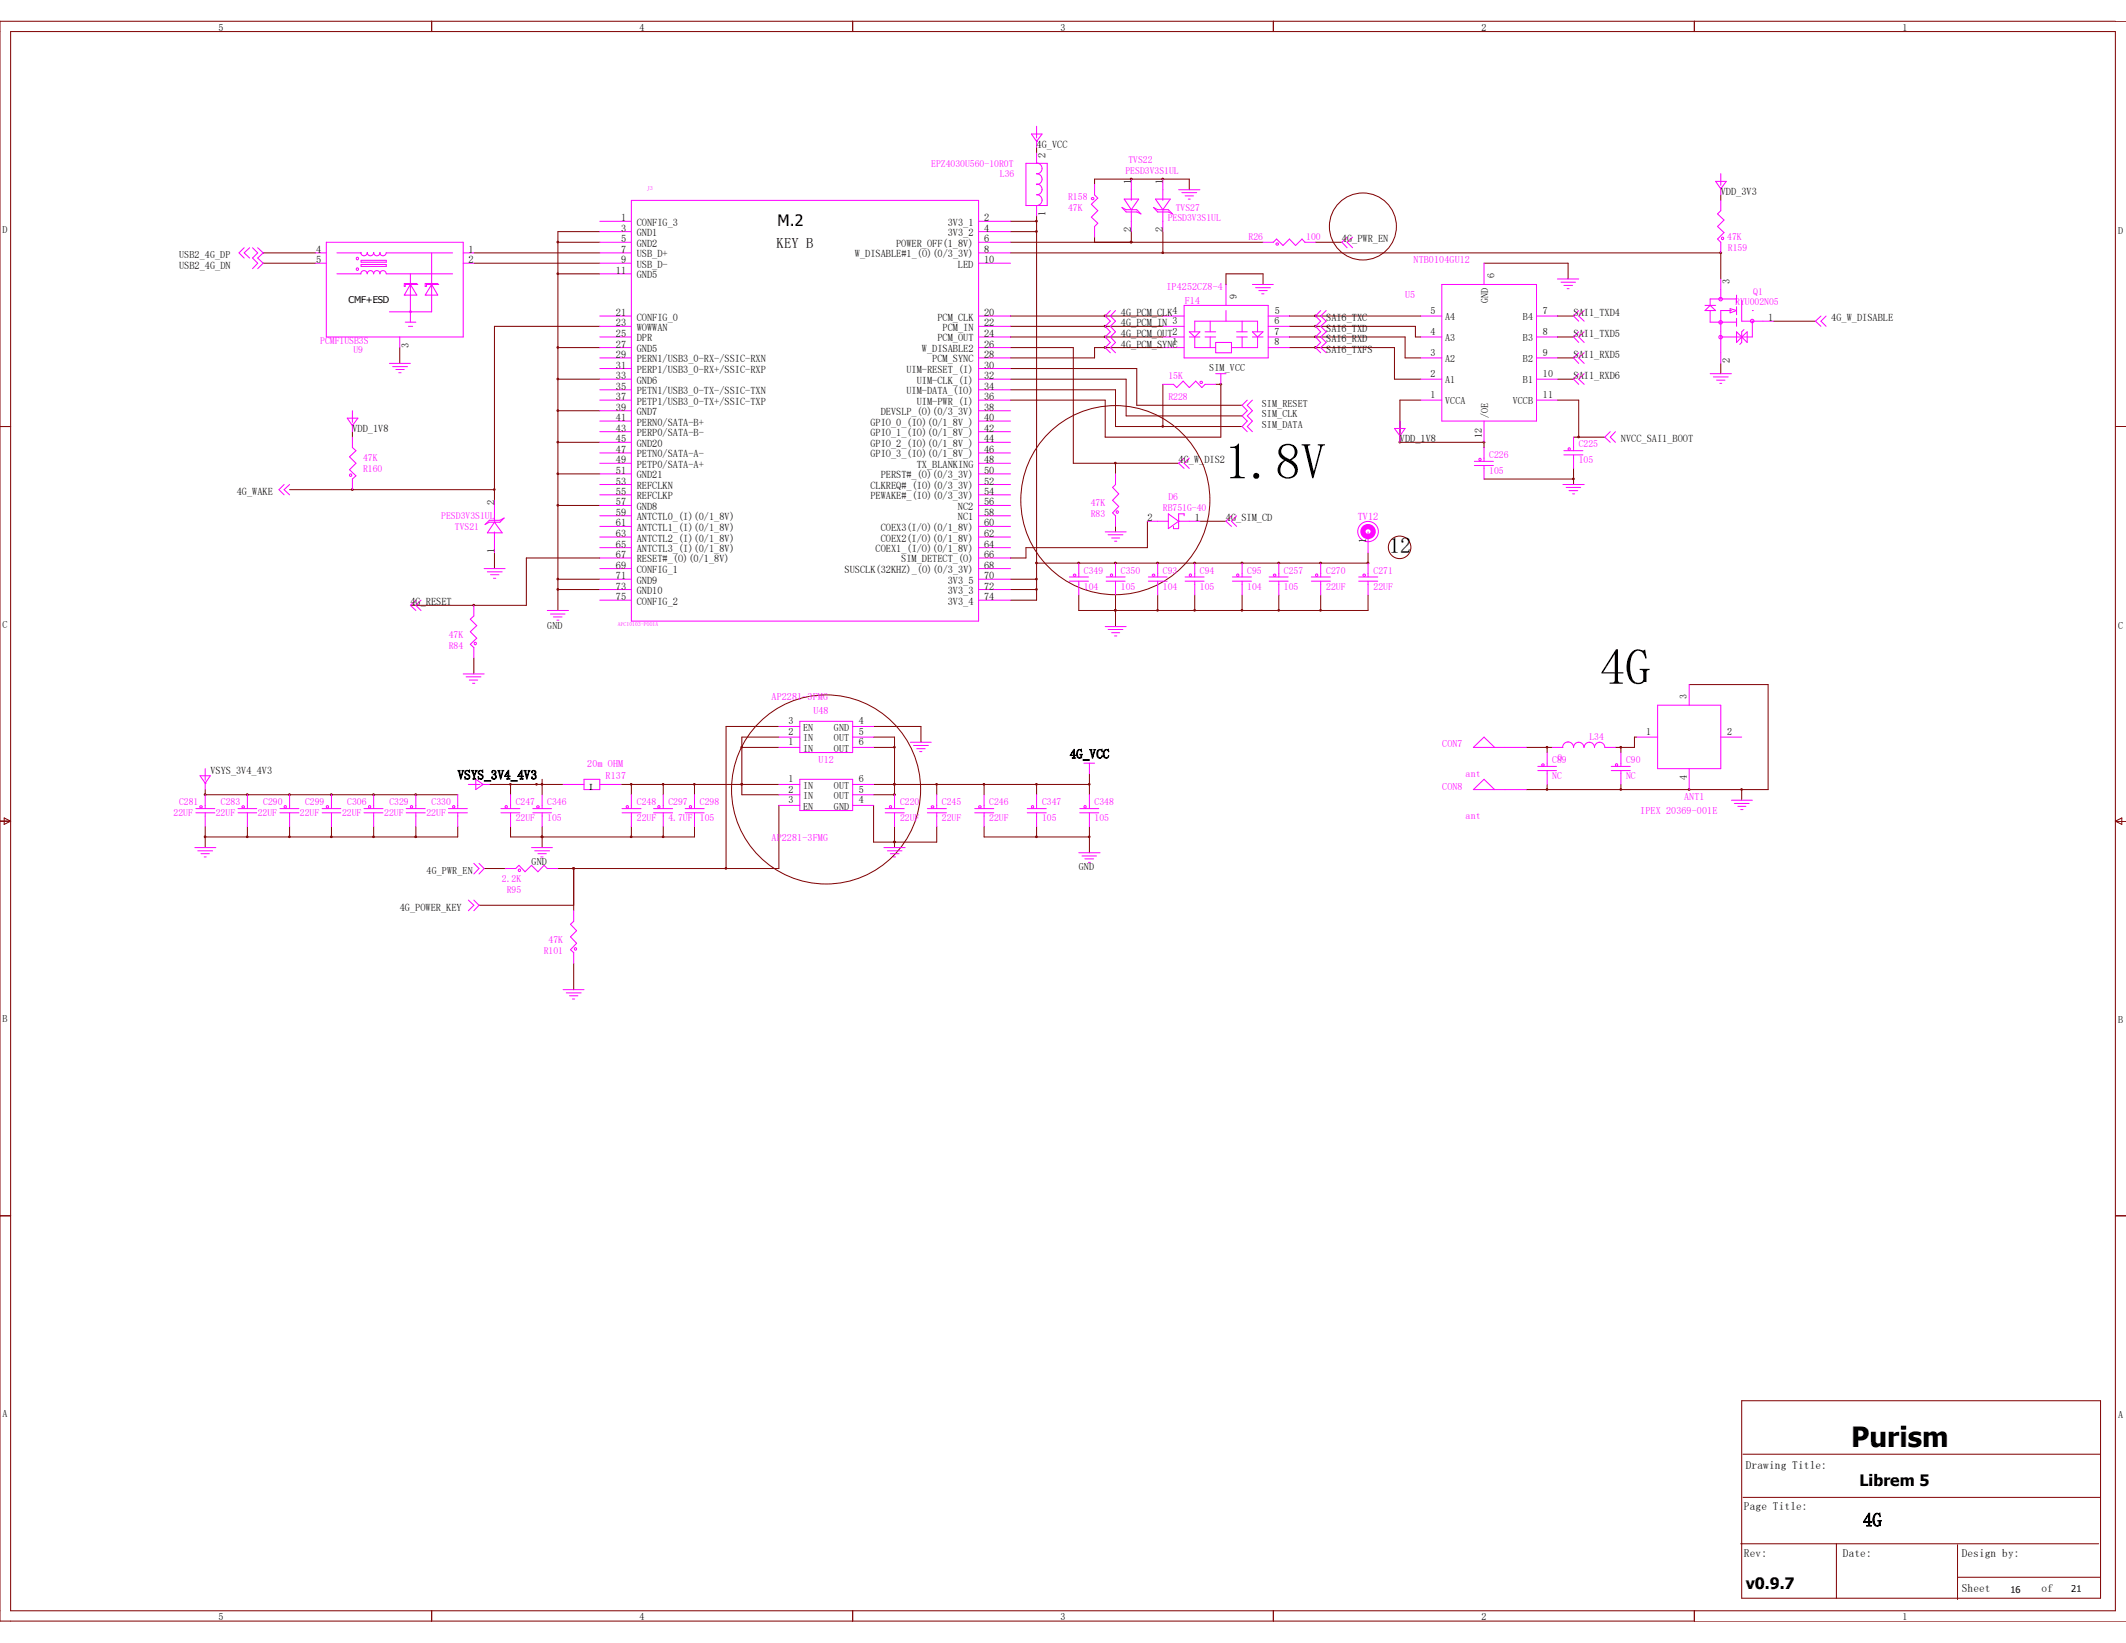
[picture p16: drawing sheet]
<svg xmlns="http://www.w3.org/2000/svg" width="279mm" height="216mm" viewBox="0 0 279 216" stroke-linecap="round" stroke-linejoin="round" font-family="sans-serif">
<defs><g id="words">
<g font-size="6.7">
<text x="160.9" y="62.9">1.8V</text>
<text x="210.2" y="90">4G</text>
</g>
<text font-size="3.7" x="243.3" y="190.1">Purism</text>
<text font-size="2.9" x="182.6" y="72.6">12</text>
<text font-size="2.5" x="244.8" y="200.6">4G</text>
<g font-size="2.1">
<text x="102.2" y="29.6">M.2</text>
<text x="244.4" y="195.2">Librem 5</text>
<text x="229.4" y="208.8">v0.9.7</text>
</g>
<text font-size="1.9" x="102.1" y="32.6">KEY B</text>
<g font-size="1.7">
<text x="140.6" y="99.7">4G_VCC</text>
<text x="60.2" y="102.4">VSYS_3V4_4V3</text>
</g>
<g font-size="1.5">
<text x="229.4" y="193">Drawing Title:</text>
<text x="229.2" y="198.4">Page Title:</text>
<text x="229.2" y="204.6">Rev:</text>
<text x="242.2" y="204.6">Date:</text>
<text x="257.8" y="209.2">Sheet</text>
<text x="257.8" y="204.6">Design by:</text>
<text x="268.3" y="209.2">of</text>
</g>
<g font-size="1.4">
<text x="136.2" y="19.4">4G_VCC</text>
<text x="137.4" y="20.8" transform="rotate(-90 137.4 20.8)">2</text>
<text x="81.6" y="29.1">1</text>
<text x="83.7" y="29.7">CONFIG_3</text>
<text x="124.5" y="29.7">3V3_1</text>
<text x="129.3" y="29.1">2</text>
<text x="137.4" y="28.4" transform="rotate(-90 137.4 28.4)">1</text>
<text x="148.7" y="24.2" transform="rotate(-90 148.7 24.2)">1</text>
<text x="152.8" y="24.2" transform="rotate(-90 152.8 24.2)">1</text>
<text x="226.1" y="25.6">VDD_3V3</text>
<text x="23.5" y="35.3">USB2_4G_DN</text>
<text x="41.5" y="33.2">4</text>
<text x="41.5" y="34.6">5</text>
<text x="61.6" y="33.2">1</text>
<text x="61.6" y="34.6">2</text>
<text x="80.9" y="36">11</text>
<text x="81.6" y="33.2">7</text>
<text x="81.6" y="34.6">9</text>
<text x="81.6" y="30.4">3</text>
<text x="81.6" y="31.8">5</text>
<text x="83.7" y="33.8">USB_D+</text>
<text x="83.7" y="35.2">USB_D-</text>
<text x="83.7" y="31">GND1</text>
<text x="83.7" y="32.4">GND2</text>
<text x="112.4" y="33.8">W_DISABLE#1_(O)(0/3_3V)</text>
<text x="117.8" y="32.4">POWER_OFF(1_8V)</text>
<text x="124.5" y="31">3V3_2</text>
<text x="125.9" y="35.2">LED</text>
<text x="129.3" y="34.6">10</text>
<text x="129.3" y="33.2">8</text>
<text x="129.3" y="31.8">6</text>
<text x="129.3" y="30.4">4</text>
<text x="148.7" y="30.4" transform="rotate(-90 148.7 30.4)">2</text>
<text x="152.8" y="30.4" transform="rotate(-90 152.8 30.4)">2</text>
<text x="176.4" y="31.8">4G_PWR_EN</text>
<text x="80.9" y="41.5">21</text>
<text x="83.7" y="36.6">GND5</text>
<text x="129.3" y="41.5">20</text>
<text x="147.3" y="41.5">4G_PCM_CLK4</text>
<text x="206.8" y="41.5">SAI1_TXD4</text>
<text x="227.3" y="37.4" transform="rotate(-90 227.3 37.4)">3</text>
<text x="53.7" y="45.7" transform="rotate(-90 53.7 45.7)">3</text>
<text x="80.9" y="44.3">25</text>
<text x="80.9" y="47">29</text>
<text x="80.9" y="42.9">23</text>
<text x="80.9" y="45.7">27</text>
<text x="83.7" y="44.9">DPR</text>
<text x="83.7" y="47.6">PERN1/USB3_0-RX-/SSIC-RXN</text>
<text x="83.7" y="42.1">CONFIG_0</text>
<text x="83.7" y="43.5">WOWWAN</text>
<text x="83.7" y="46.3">GND5</text>
<text x="121.2" y="46.3">W_DISABLE2</text>
<text x="122.5" y="47.6">PCM_SYNC</text>
<text x="123.2" y="42.1">PCM_CLK</text>
<text x="123.2" y="44.9">PCM_OUT</text>
<text x="123.9" y="43.5">PCM_IN</text>
<text x="129.3" y="47">28</text>
<text x="129.3" y="44.3">24</text>
<text x="129.3" y="42.9">22</text>
<text x="129.3" y="45.7">26</text>
<text x="147.3" y="42.9">4G_PCM_IN 3</text>
<text x="147.3" y="44.3">4G_PCM_OUT2</text>
<text x="147.3" y="45.7">4G_PCM_SYNC</text>
<text x="174.3" y="42.2">SAI6_TXC</text>
<text x="174.3" y="46.4">SAI6_TXFS</text>
<text x="174.3" y="45">SAI6_RXD</text>
<text x="174.3" y="43.6">SAI6_TXD</text>
<text x="206.8" y="44.3">SAI1_TXD5</text>
<text x="206.8" y="47">SAI1_RXD5</text>
<text x="227.3" y="47.7" transform="rotate(-90 227.3 47.7)">2</text>
<text x="232.4" y="42.2">1</text>
<text x="240.7" y="42.2">4G_W_DISABLE</text>
<text x="80.9" y="51.2">35</text>
<text x="80.9" y="52.6">37</text>
<text x="80.9" y="48.4">31</text>
<text x="80.9" y="49.8">33</text>
<text x="80.9" y="54">39</text>
<text x="83.7" y="51.8">PETN1/USB3_0-TX-/SSIC-TXN</text>
<text x="83.7" y="53.2">PETP1/USB3_0-TX+/SSIC-TXP</text>
<text x="83.7" y="49">PERP1/USB3_0-RX+/SSIC-RXP</text>
<text x="83.7" y="50.4">GND6</text>
<text x="119.1" y="51.8">UIM-DATA_(IO)</text>
<text x="119.1" y="49">UIM-RESET_(I)</text>
<text x="120.5" y="53.2">UIM-PWR_(I)</text>
<text x="120.5" y="50.4">UIM-CLK_(I)</text>
<text x="129.3" y="52.6">36</text>
<text x="129.3" y="51.2">34</text>
<text x="129.3" y="54">38</text>
<text x="129.3" y="48.4">30</text>
<text x="129.3" y="49.8">32</text>
<text x="206.8" y="49.8">SAI1_RXD6</text>
<text x="46.3" y="56.7">VDD_1V8</text>
<text x="80.9" y="55.3">41</text>
<text x="80.9" y="56.7">43</text>
<text x="80.9" y="58.1">45</text>
<text x="80.9" y="59.5">47</text>
<text x="83.7" y="54.6">GND7</text>
<text x="83.7" y="55.9">PERN0/SATA-B+</text>
<text x="83.7" y="57.3">PERP0/SATA-B-</text>
<text x="83.7" y="58.7">GND20</text>
<text x="114.4" y="57.3">GPIO_1_(IO)(0/1_8V_)</text>
<text x="114.4" y="55.9">GPIO_0_(IO)(0/1_8V_)</text>
<text x="114.4" y="58.7">GPIO_2_(IO)(0/1_8V_)</text>
<text x="115.7" y="54.6">DEVSLP_(O)(0/3_3V)</text>
<text x="129.3" y="56.7">42</text>
<text x="129.3" y="55.3">40</text>
<text x="129.3" y="59.5">46</text>
<text x="129.3" y="58.1">44</text>
<text x="184" y="58.1">VDD_1V8</text>
<text x="213" y="58.1">NVCC_SAI1_BOOT</text>
<text x="31.1" y="65">4G_WAKE</text>
<text x="80.9" y="63.7">53</text>
<text x="80.9" y="65">55</text>
<text x="80.9" y="60.9">49</text>
<text x="80.9" y="62.3">51</text>
<text x="83.7" y="64.3">REFCLKN</text>
<text x="83.7" y="65.6">REFCLKP</text>
<text x="83.7" y="60.1">PETN0/SATA-A-</text>
<text x="83.7" y="61.5">PETP0/SATA-A+</text>
<text x="83.7" y="62.9">GND21</text>
<text x="114.4" y="64.3">CLKREQ#_(IO)(0/3_3V)</text>
<text x="114.4" y="60.1">GPIO_3_(IO)(0/1_8V_)</text>
<text x="114.4" y="65.6">PEWAKE#_(IO)(0/3_3V)</text>
<text x="115.7" y="62.9">PERST#_(O)(0/3_3V)</text>
<text x="120.5" y="61.5">TX_BLANKING</text>
<text x="129.3" y="63.7">52</text>
<text x="129.3" y="60.9">48</text>
<text x="129.3" y="62.3">50</text>
<text x="129.3" y="65">54</text>
<text x="154.9" y="60.9">4G_W_DIS2</text>
<text x="65" y="66.4" transform="rotate(-90 65 66.4)">2</text>
<text x="80.9" y="67.8">59</text>
<text x="80.9" y="69.2">61</text>
<text x="80.9" y="72">65</text>
<text x="80.9" y="66.4">57</text>
<text x="80.9" y="70.6">63</text>
<text x="83.7" y="68.4">ANTCTL0_(I)(0/1_8V)</text>
<text x="83.7" y="69.8">ANTCTL1_(I)(0/1_8V)</text>
<text x="83.7" y="67">GND8</text>
<text x="83.7" y="71.2">ANTCTL2_(I)(0/1_8V)</text>
<text x="115.7" y="69.8">COEX3(I/O)(0/1_8V)</text>
<text x="115.7" y="71.2">COEX2(I/O)(0/1_8V)</text>
<text x="125.9" y="68.4">NC1</text>
<text x="125.9" y="67">NC2</text>
<text x="129.3" y="69.2">60</text>
<text x="129.3" y="70.6">62</text>
<text x="129.3" y="67.8">58</text>
<text x="129.3" y="66.4">56</text>
<text x="129.3" y="72">64</text>
<text x="150.8" y="68.5">2</text>
<text x="157" y="68.5">1</text>
<text x="161.1" y="68.5">4G_SIM_CD</text>
<text x="179.5" y="71.4" transform="rotate(-90 179.5 71.4)">1</text>
<text x="65" y="72.6" transform="rotate(-90 65 72.6)">1</text>
<text x="80.9" y="74.7">69</text>
<text x="80.9" y="77.5">73</text>
<text x="80.9" y="76.1">71</text>
<text x="80.9" y="73.3">67</text>
<text x="83.7" y="75.3">CONFIG_1</text>
<text x="83.7" y="76.7">GND9</text>
<text x="83.7" y="72.6">ANTCTL3_(I)(0/1_8V)</text>
<text x="83.7" y="73.9">RESET#_(O)(0/1_8V)</text>
<text x="111" y="75.3">SUSCLK(32KHZ)_(O)(0/3_3V)</text>
<text x="115.1" y="72.6">COEX1_(I/O)(0/1_8V)</text>
<text x="118.4" y="73.9">SIM_DETECT_(O)</text>
<text x="124.5" y="76.7">3V3_5</text>
<text x="129.3" y="77.5">72</text>
<text x="129.3" y="73.3">66</text>
<text x="129.3" y="74.7">68</text>
<text x="129.3" y="76.1">70</text>
<text x="53.9" y="79.5">4G_RESET</text>
<text x="80.9" y="78.9">75</text>
<text x="83.7" y="79.5">CONFIG_2</text>
<text x="83.7" y="78.1">GND10</text>
<text x="124.5" y="78.1">3V3_3</text>
<text x="124.5" y="79.5">3V3_4</text>
<text x="129.3" y="78.9">74</text>
<text x="27.6" y="101.7">VSYS_3V4_4V3</text>
<text x="52.5" y="119.7">4G_POWER_KEY</text>
</g>
<text font-size="1.4" fill="#f0f" x="178.4" y="68.3">TV12</text>
<g font-size="1.3">
<text x="28.7" y="4">5</text>
<text x="84" y="4">4</text>
<text x="139.4" y="4">3</text>
<text x="194.7" y="4">2</text>
<text x="250" y="4">1</text>
<text x=".3" y="30.6">D</text>
<text x="23.5" y="33.9">USB2_4G_DP</text>
<text x="278.4" y="30.7">D</text>
<text x="162.6" y="39.3" transform="rotate(-90 162.6 39.3)">9</text>
<text x="167.5" y="41.2">5</text>
<text x="188" y="41.2">5</text>
<text x="195.6" y="39.8" transform="rotate(-90 195.6 39.8)">GND</text>
<text x="196.4" y="36.5" transform="rotate(-90 196.4 36.5)">6</text>
<text x="202.8" y="41.2">7</text>
<text x="154.1" y="45.4">1</text>
<text x="167.5" y="42.6">6</text>
<text x="167.5" y="44">7</text>
<text x="167.5" y="45.4">8</text>
<text x="188" y="46.8">3</text>
<text x="188" y="44">4</text>
<text x="189.9" y="47.6">A2</text>
<text x="189.9" y="44.8">A3</text>
<text x="189.9" y="42.1">A4</text>
<text x="200.2" y="42.1">B4</text>
<text x="200.2" y="44.8">B3</text>
<text x="200.2" y="47.6">B2</text>
<text x="202.8" y="44">8</text>
<text x="202.8" y="46.8">9</text>
<text x="158.9" y="48.7">SIM_VCC</text>
<text x="165.8" y="53.4">SIM_RESET</text>
<text x="188" y="52.3">1</text>
<text x="188" y="49.5">2</text>
<text x="189.9" y="53.1">VCCA</text>
<text x="189.9" y="50.4">A1</text>
<text x="198.8" y="53.1">VCCB</text>
<text x="200.2" y="50.4">B1</text>
<text x="202.8" y="49.5">10</text>
<text x="202.8" y="52.3">11</text>
<text x="165.8" y="56.2">SIM_DATA</text>
<text x="165.8" y="54.8">SIM_CLK</text>
<text x="194.7" y="57.5" transform="rotate(-90 194.7 57.5)">12</text>
<text x="195.6" y="55" transform="rotate(-90 195.6 55)">/OE</text>
<text x=".3" y="82.5">C</text>
<text x="71.9" y="82.6">GND</text>
<text x="278.4" y="82.6">C</text>
<text x="103.6" y="95.2">3</text>
<text x="112.9" y="95.2">4</text>
<text x="221.7" y="91.9" transform="rotate(-90 221.7 91.9)">3</text>
<text x="103.6" y="98">1</text>
<text x="103.6" y="96.6">2</text>
<text x="105.5" y="98.8">IN</text>
<text x="105.5" y="97.4">IN</text>
<text x="105.5" y="96">EN</text>
<text x="109.6" y="96">GND</text>
<text x="109.6" y="97.4">OUT</text>
<text x="109.6" y="98.8">OUT</text>
<text x="112.9" y="96.6">5</text>
<text x="112.9" y="98">6</text>
<text x="216.3" y="96.6">1</text>
<text x="227" y="96.6">2</text>
<text x="103.6" y="102.8">1</text>
<text x="103.6" y="104.2">2</text>
<text x="103.6" y="105.6">3</text>
<text x="105.5" y="103.6">IN</text>
<text x="105.5" y="105">IN</text>
<text x="105.5" y="106.4">EN</text>
<text x="109.6" y="106.4">GND</text>
<text x="109.6" y="105">OUT</text>
<text x="109.6" y="103.6">OUT</text>
<text x="112.9" y="105.6">4</text>
<text x="112.9" y="104.2">5</text>
<text x="112.9" y="102.8">6</text>
<text x="221.7" y="102.5" transform="rotate(-90 221.7 102.5)">4</text>
<text x="69.8" y="113.7">GND</text>
<text x="56" y="114.9">4G_PWR_EN</text>
<text x="141.8" y="114.4">GND</text>
<text x=".3" y="134.3">B</text>
<text x="278.4" y="134.5">B</text>
<text x=".3" y="186.2">A</text>
<text x="278.4" y="186.3">A</text>
<text x="28.7" y="212.9">5</text>
<text x="84" y="212.9">4</text>
<text x="139.4" y="212.9">3</text>
<text x="194.7" y="212.9">2</text>
<text x="250" y="212.9">1</text>
</g>
<g font-size="1.3" fill="#f0f">
<text x="122.4" y="21.9">EPZ4030U560-10R0T</text>
<text x="131.4" y="23.2">L36</text>
<text x="147.9" y="22.8">PESD3V3S1UL</text>
<text x="148.3" y="21.5">TVS22</text>
<text x="140.4" y="26.3">R158</text>
<text x="140.4" y="27.7">47K</text>
<text x="153.5" y="29.1">PESD3V3S1UL</text>
<text x="154.5" y="27.7">TVS27</text>
<text x="164.1" y="31.5">R26</text>
<text x="171.7" y="31.5">100</text>
<text x="185.8" y="34.6">NTB0104GU12</text>
<text x="227" y="31.5">47K</text>
<text x="227.1" y="32.9">R159</text>
<text x="153.3" y="38.1">IP4252CZ8-4</text>
<text x="155.7" y="39.9">F14</text>
<text x="184.7" y="39.2">U5</text>
<text x="228" y="40.1">RYU002N05</text>
<text x="230.4" y="38.8">Q1</text>
<text x="42.1" y="45.3">PCMF1USB3S</text>
<text x="46.4" y="46.4">U9</text>
<text x="153.5" y="52.6">R228</text>
<text x="153.5" y="49.8">15K</text>
<text x="207.5" y="58.8">C225</text>
<text x="47.7" y="62">R160</text>
<text x="47.7" y="60.6">47K</text>
<text x="153.5" y="65.7">D6</text>
<text x="195.7" y="60.2">C226</text>
<text x="195.7" y="62.3">105</text>
<text x="207.5" y="60.9">105</text>
<text x="58" y="68.2">PESD3V3S1UL</text>
<text x="59.8" y="69.6">TVS21</text>
<text x="143.3" y="67.9">R83</text>
<text x="143.3" y="66.5">47K</text>
<text x="152.8" y="67.1">RB751G-40</text>
<text x="142.5" y="75.4">C349</text>
<text x="142.5" y="77.5">104</text>
<text x="147.3" y="75.4">C350</text>
<text x="147.3" y="77.5">105</text>
<text x="152.8" y="75.4">C93</text>
<text x="152.8" y="77.5">104</text>
<text x="157.7" y="75.4">C94</text>
<text x="157.7" y="77.5">105</text>
<text x="163.9" y="75.4">C95</text>
<text x="163.9" y="77.5">104</text>
<text x="168.7" y="75.4">C257</text>
<text x="168.7" y="77.5">105</text>
<text x="174.3" y="75.4">C270</text>
<text x="174.3" y="77.5">22UF</text>
<text x="180.5" y="75.4">C271</text>
<text x="180.5" y="77.5">22UF</text>
<text x="59" y="83.8">47K</text>
<text x="59" y="85.2">R84</text>
<text x="101.4" y="92">AP2281-3FMG</text>
<text x="106.9" y="93.8">U48</text>
<text x="77.2" y="100.8">20m OHM</text>
<text x="107.6" y="100.3">U12</text>
<text x="189.5" y="98.2">CON7</text>
<text x="204" y="100.3">C89</text>
<text x="204.7" y="100">0</text>
<text x="208.9" y="97.3">L34</text>
<text x="213.7" y="100.3">C90</text>
<text x="22.8" y="107.2">22UF</text>
<text x="23.5" y="105.8">C281</text>
<text x="28.4" y="107.2">22UF</text>
<text x="29" y="105.8">C283</text>
<text x="33.9" y="107.2">22UF</text>
<text x="34.6" y="105.8">C290</text>
<text x="39.4" y="107.2">22UF</text>
<text x="40.1" y="105.8">C299</text>
<text x="45" y="107.2">22UF</text>
<text x="45.6" y="105.8">C306</text>
<text x="50.5" y="107.2">22UF</text>
<text x="51.2" y="105.8">C329</text>
<text x="56" y="107.2">22UF</text>
<text x="56.7" y="105.8">C330</text>
<text x="67.8" y="105.8">C247</text>
<text x="67.8" y="107.9">22UF</text>
<text x="71.9" y="105.8">C346</text>
<text x="71.9" y="107.9">105</text>
<text x="79.6" y="102.4">R137</text>
<text x="83.7" y="105.8">C248</text>
<text x="83.7" y="107.9">22UF</text>
<text x="87.8" y="105.8">C297</text>
<text x="87.8" y="107.9">4.7UF</text>
<text x="92" y="105.8">C298</text>
<text x="92" y="107.9">105</text>
<text x="118.3" y="105.8">C220</text>
<text x="118.3" y="107.9">22UF</text>
<text x="123.8" y="105.8">C245</text>
<text x="123.8" y="107.9">22UF</text>
<text x="130" y="105.8">C246</text>
<text x="130" y="107.9">22UF</text>
<text x="136.9" y="105.8">C347</text>
<text x="136.9" y="107.9">105</text>
<text x="143.8" y="105.8">C348</text>
<text x="143.8" y="107.9">105</text>
<text x="189.5" y="103.8">CON8</text>
<text x="192.6" y="102.2">ant</text>
<text x="192.6" y="107.7">ant</text>
<text x="204" y="102.4">NC</text>
<text x="213.7" y="102.4">NC</text>
<text x="215.6" y="107">IPEX 20369-001E</text>
<text x="221.3" y="105.2">ANT1</text>
<text x="101.4" y="110.4">AP2281-3FMG</text>
<text x="66" y="116">2.2K</text>
<text x="66.6" y="117.3">R95</text>
<text x="71.5" y="125.3">R101</text>
<text x="72.1" y="124">47K</text>
</g>
<g font-size="1.2">
<text x="45.8" y="39.8">CMF+ESD</text>
<text x="264.2" y="209.3">16</text>
<text x="272.2" y="209.2">21</text>
</g>
<text font-size="1.1" x="77.5" y="103.8">I</text>
<g font-size=".7" fill="#f0f">
<text x="85" y="24.9">J3</text>
<text x="81.2" y="82.2">APCI0103-P001A</text>
</g>
</g></defs>
<g fill="none" stroke="#800000" stroke-width=".13">
<path d="M1.4 4.1h276.6v207.6h-276.6zM56.7 2.8v1.3M112.1 2.8v1.3M136.2 19.4v.7M167.3 2.8v1.3M222.7 2.8v1.3M279.4 2.8h-279.4v210.2h279.4M34.6 34.6h6.9M34.6 33.2h6.9M62.3 34.6h16.5M62.3 33.2h16.5M73.3 36h5.5"/>
<path d="M73.3 31.8h5.5M78.8 30.4h-5.5v49.8M132.8 31.8h33.2M132.8 30.4h3.4M132.8 33.2h93.3M132.8 29.1h3.4M136.2 28.4v50.5h-3.4M143.8 24.2v-.7h12.5v1.4M143.8 31.2v.6M148.7 23.5h.1M148.7 31.8h.1M148.7 30.4v1.4"/>
<path d="M152.8 23.5h.1M152.8 30.4v2.8M161.1 37.4v-1.4h4.9v1.4M172.9 31.8h3.5M195 34.6h11.1v2.1M226.1 33.2h.1M226.1 25.6v.7M226.1 33.2v3.5M0 56h1.4M46.3 56.7v.7M52.5 45.7v2.1M73.3 58.1h5.5"/>
<path d="M73.3 54h5.5M73.3 49.8h5.5M73.3 45.7h5.5M78.8 42.9h-13.8v22.8M132.8 51.2h13.8v4.8h16.6M132.8 49.8h15.2v4.9h15.2M132.8 45.7h8.3v15.2h13.8M132.8 48.4h16.6v4.9h13.8M132.8 42.9h20M132.8 44.3h20M132.8 41.5h20M145.2 45.7h.1"/>
<path d="M145.2 44.3h.1M145.2 42.9h.1M145.2 41.5h.1M152.8 45.7h-9v1.3h-11M152.8 50.5v5.5M159.8 50.5h.6M160.4 50.5h.1M160.4 50.5v6.9h-15.2v-4.8h-12.4M169.5 45.7h13.8v4.1h3.4M169.5 42.9h16.5v1.4h.7M169.5 44.3h15.2v2.7h2M169.5 41.5h17.2"/>
<path d="M172.9 41.5h.1M172.9 42.9h.1M172.9 44.3h.1M172.9 45.7h.1M184 58.1h.1M184 58.1h11M186.7 52.6h-2.7v5.5M195 58.1h.1M195 58.1v.7M204.7 49.8h2.1M204.7 47h2.1M204.7 44.3h2.1"/>
<path d="M204.7 41.5h2.1M204.7 52.6h2.8v4.8M206.8 57.4h4.1M226.1 47.8v1.3M233.1 42.2h5.5M278 56h1.4M38.1 64.3h26.9M46.3 64.3h.1M62.3 79.5h.1M65 72.6v2.1M73.3 77.5h5.5M73.3 76.1h5.5"/>
<path d="M73.3 66.4h5.5M73.3 62.3h5.5M78.8 73.3h-9.6v6.2h-15.3M132.8 77.5h3.4M132.8 76.1h3.4M136.2 74h43.6M141.8 74h.1M141.8 78.2v2h38v-2M146.6 74h.1M146.6 60.9v1.4M146.6 69.2v.7M146.6 78.2v4.1"/>
<path d="M150.8 68.5v3.5h-16v1.3h-2M152.1 74h.1M152.1 78.2v2M157 74h.1M157 78.2v2M157.7 68.5h3.4M163.2 74h.1M163.2 78.2v2M168.1 74h.1M168.1 78.2v2M173.6 74h.1M173.6 78.2v2"/>
<path d="M179.8 74h.1M179.8 72.6v1.4M195 62.9h11.8M206.8 61.6v2.1M62.3 86.4v2.2M97.5 98.2h4.9M102.4 96.9h-4.9v7.5h4.9M102.4 95.5h-7v18.6M114.8 96.9h2.8v7.5M114.8 98.2h2.8M114.8 95.5h6.2v2M146.6 80.2h.1"/>
<path d="M152.1 80.2h.1M168.1 80.2h.1M200.6 98.2h3.4M203.3 98.2v.7M213 98.2v.7M215.1 96.9h-.3v1.3h-2.5M222 90h10.4v13.8h-31.8M0 107.9h1.4M.6 107.5l.8 .4-.8 .4zM27 104.4h.1M27 104.4h33.2M27 103.8v.6"/>
<path d="M27 108.6v2.8M32.5 104.4h.1M32.5 108.6v1.4M38.1 104.4h.1M38.1 108.6v1.4M43.6 104.4h.1M43.6 108.6v1.4M49.1 104.4h.1M49.1 108.6v1.4M54.7 104.4h.1M54.7 108.6v1.4M60.2 108.6v1.4h-33.2"/>
<path d="M62.9 119h12.5M63.6 114.1h2.8M64.3 103.1h9.7M67.1 108.6v1.4h24.2v-1.4M67.1 103.1v1.3M71.2 110h.1M71.2 102.4v2M71.2 108.6v2.8M75.4 114.1h.1M75.4 114.1v5.6M81.6 103.1h20.8M83 103.1v1.3"/>
<path d="M83 108.6v1.4M87.2 103.1v1.3M87.2 108.6v1.4M91.3 103.1v1.3M97.5 103.1h.1M102.4 105.8v8.3h-29.1M114.8 103.1h28.4M114.8 105.8v4.9h8.3v-2.1M114.8 104.4h2.8M117.6 104.4h.1M117.6 110.7h.1M117.6 103.1h.1"/>
<path d="M117.6 108.6v2.8M123.1 103.1v1.3M129.3 103.1v1.3M129.3 108.6v1.4h13.9M136.2 103.1v1.3M136.2 108.6v1.4M143.2 101.7v2.7M143.2 108.6v3.5M203.3 103.1v.7M213 103.8h.1M213 103.1v.7M222 103.8h.1"/>
<path d="M228.9 103.8v1.4M278 107.9h1.4M278 107.9l.8-.4v.8zM75.4 126.6v3.4M0 159.8h1.4M278 159.8h1.4M228.9 184.1h47.2v25.9h-47.2zM229.1 196.8h47M229.1 191.1h47M56.7 211.7v1.3M112.1 211.7v1.3M167.3 211.7v1.3"/>
<path d="M222.7 211.7v1.3M228.8 202.9h47M241.3 202.9v7.1M257.3 207.3h18.8M257.3 203v7.2"/>
<circle cx="179.1" cy="29.8" r="4.4"/>
<circle cx="146.6" cy="65.7" r="12.4"/>
<circle cx="183.9" cy="71.9" r="1.48"/>
<circle cx="108.6" cy="103.7" r="12.4"/>
</g>
<g fill="#800000" stroke="#800000" stroke-width=".13">
<circle cx="73.3" cy="31.8" r=".11"/>
<circle cx="73.3" cy="36" r=".11"/>
<circle cx="73.3" cy="45.7" r=".11"/>
<circle cx="73.3" cy="49.8" r=".11"/>
<circle cx="73.3" cy="54" r=".11"/>
<circle cx="73.3" cy="58.1" r=".11"/>
<circle cx="73.3" cy="62.3" r=".11"/>
<circle cx="73.3" cy="66.4" r=".11"/>
<circle cx="73.3" cy="77.4" r=".11"/>
<circle cx="73.3" cy="76.1" r=".11"/>
<circle cx="143.1" cy="103.1" r=".11"/>
<circle cx="129.3" cy="103.1" r=".11"/>
<circle cx="136.2" cy="103.1" r=".11"/>
<circle cx="143.1" cy="110" r=".11"/>
<circle cx="136.2" cy="110" r=".11"/>
<circle cx="71.2" cy="110" r=".11"/>
<circle cx="67.1" cy="103.1" r=".11"/>
<circle cx="75.4" cy="114.1" r=".11"/>
<circle cx="136.2" cy="29.1" r=".11"/>
<circle cx="136.2" cy="30.4" r=".11"/>
<circle cx="136.2" cy="76.1" r=".11"/>
<circle cx="136.2" cy="77.4" r=".11"/>
<circle cx="145.2" cy="45.7" r=".11"/>
<circle cx="145.2" cy="44.3" r=".11"/>
<circle cx="145.2" cy="42.9" r=".11"/>
<circle cx="145.2" cy="41.5" r=".11"/>
<circle cx="152.8" cy="33.2" r=".11"/>
<circle cx="152.8" cy="23.5" r=".11"/>
<circle cx="123.1" cy="103.1" r=".11"/>
<circle cx="71.2" cy="103.1" r=".11"/>
<circle cx="97.5" cy="103.1" r=".11"/>
<circle cx="87.1" cy="103.1" r=".11"/>
<circle cx="91.2" cy="103.1" r=".11"/>
<circle cx="136.2" cy="74" r=".11"/>
<circle cx="141.8" cy="74" r=".11"/>
<circle cx="146.6" cy="74" r=".11"/>
<circle cx="152.1" cy="74" r=".11"/>
<circle cx="157" cy="74" r=".11"/>
<circle cx="163.2" cy="74" r=".11"/>
<circle cx="168" cy="74" r=".11"/>
<circle cx="173.5" cy="74" r=".11"/>
<circle cx="146.6" cy="80.2" r=".11"/>
<circle cx="152.1" cy="80.2" r=".11"/>
<circle cx="157" cy="80.2" r=".11"/>
<circle cx="163.2" cy="80.2" r=".11"/>
<circle cx="168" cy="80.2" r=".11"/>
<circle cx="173.5" cy="80.2" r=".11"/>
<circle cx="117.5" cy="110.6" r=".11"/>
<circle cx="70.5" cy="103.1" r=".11"/>
<circle cx="83" cy="103.1" r=".11"/>
<circle cx="117.5" cy="103.1" r=".11"/>
<circle cx="117.5" cy="104.4" r=".11"/>
<circle cx="83" cy="110" r=".11"/>
<circle cx="87.1" cy="110" r=".11"/>
<circle cx="97.5" cy="98.2" r=".11"/>
<circle cx="117.5" cy="98.2" r=".11"/>
<circle cx="95.4" cy="114.1" r=".11"/>
<circle cx="62.3" cy="79.5" r=".11"/>
<circle cx="226.1" cy="33.2" r=".11"/>
<circle cx="148.7" cy="31.8" r=".11"/>
<circle cx="148.7" cy="23.5" r=".11"/>
<circle cx="152.8" cy="56" r=".11"/>
<circle cx="160.4" cy="50.5" r=".11"/>
<circle cx="146.6" cy="60.9" r=".11"/>
<circle cx="46.3" cy="64.3" r=".11"/>
<circle cx="65" cy="64.3" r=".11"/>
<circle cx="179.8" cy="74" r=".11"/>
<circle cx="203.3" cy="98.2" r=".11"/>
<circle cx="203.3" cy="103.7" r=".11"/>
<circle cx="213" cy="98.2" r=".11"/>
<circle cx="213" cy="103.7" r=".11"/>
<circle cx="172.9" cy="41.5" r=".11"/>
<circle cx="172.9" cy="42.9" r=".11"/>
<circle cx="172.9" cy="44.3" r=".11"/>
<circle cx="172.9" cy="45.7" r=".11"/>
<circle cx="184" cy="58.1" r=".11"/>
<circle cx="207.5" cy="57.4" r=".11"/>
<circle cx="195" cy="58.1" r=".11"/>
<circle cx="206.8" cy="62.9" r=".11"/>
<circle cx="222" cy="103.7" r=".11"/>
<circle cx="228.9" cy="103.7" r=".11"/>
<circle cx="26.9" cy="110" r=".11"/>
<circle cx="32.5" cy="110" r=".11"/>
<circle cx="38" cy="110" r=".11"/>
<circle cx="43.5" cy="110" r=".11"/>
<circle cx="49.1" cy="110" r=".11"/>
<circle cx="54.6" cy="110" r=".11"/>
<circle cx="26.9" cy="104.4" r=".11"/>
<circle cx="32.5" cy="104.4" r=".11"/>
<circle cx="38" cy="104.4" r=".11"/>
<circle cx="43.5" cy="104.4" r=".11"/>
<circle cx="49.1" cy="104.4" r=".11"/>
<circle cx="54.6" cy="104.4" r=".11"/>
</g>
<g fill="none" stroke="#f0f" stroke-width=".13">
<path d="M135.6 17.6h1.3l-.7 1zM136.2 18.6h.1M136.2 16.6v1.5M136.2 18.4v1M32.1 32.6l-.7 .6 .7 .7M32.8 32.6l-.7 .6 .7 .7M33.2 32.6l.7 .6-.7 .7 .7 .7-.7 .7M33.9 32.6l.7 .6-.7 .7 .7 .7-.7 .7M41.5 34.6h1.4M41.5 33.2h1.4M42.9 31.8h18v12.5h-18zM44.3 36h3.2"/>
<path d="M47.4 36a.42 .42 0 0 1 .4-.4 .42 .42 0 0 1 .5 .4 .42 .42 0 0 1 .4-.4 .42 .42 0 0 1 .4 .4 .42 .42 0 0 1 .4-.4 .42 .42 0 0 1 .5 .4M47.5 34.2h3.3v.3h-3.3zM47.5 34.8h3.3v.2h-3.3zM48.3 33.2a.42 .42 0 0 1-.5 .4 .42 .42 0 0 1-.4-.4h-3.1M49.1 33.2a.42 .42 0 0 1-.4 .4 .42 .42 0 0 1-.4-.4M49.9 36a.42 .42 0 0 1 .4-.4 .42 .42 0 0 1 .5 .4h8.7M50 33.2a.42 .42 0 0 1-.5 .4 .42 .42 0 0 1-.4-.4M50.8 33.2h8.7M50.8 33.2a.42 .42 0 0 1-.5 .4 .42 .42 0 0 1-.4-.4h.1M53.1 37.3h1.7v.1h-1.5v.2h-.2zM53.9 37.4h.1M53.9 36v6.3"/>
<path d="M53.9 37.4l.9 1.4h-1.7zM54.8 37.4h.1M55.9 37.3h1.6v.1h-1.5v.2h-.1zM56.7 37.4h.1M56.7 33.2v7.8h-5.5M56.7 37.4l.8 1.4h-1.6zM57.5 37.4h.1M60.9 34.6h1.4M60.9 33.2h1.4M78.8 34.6h4.2M78.8 33.2h4.2M78.8 29.1h4.2"/>
<path d="M78.8 31.8h4.2M78.8 30.4h4.2M78.8 36h4.2M83 26.3h45.6v55.3h-45.6zM128.6 34.6h4.2M128.6 33.2h4.2M128.6 29.1h4.2M128.6 31.8h4.2M128.6 30.4h4.2M134.8 21.5h2.8v5.5h-2.8zM136.2 25.6a.72 .72 0 0 1 .7 .7M136.2 24.2a.72 .72 0 0 1 .7 .7"/>
<path d="M136.2 21.4a.7 .7 0 0 1 .7 .7 .7 .7 0 0 1-.7 .7 .7 .7 0 0 1 .7 .7 .7 .7 0 0 1-.7 .7M136.2 20.1v1.4M136.9 26.3a.72 .72 0 0 1-.7 .7v1.4M136.9 24.9a.72 .72 0 0 1-.7 .7M143.5 26h.2v.2h-.2zM143.8 24.2v1.4l.5 .4-.9 .8 .9 .9-.9 .8 .9 .8-.5 .5v1.4M147.4 27.3l.6 .3h1.4l.5 .5-.5-.2h-1.4zM147.7 26.2h1.9l-.9 1.4zM148.7 27.6h.1M148.7 23.5v2.8M148.7 27.7v2.7M151.6 27.3l.5 .3h1.4l.6 .5-.6-.2h-1.4z"/>
<path d="M151.8 26.2h2l-1 1.4zM152.8 27.6h.1M152.8 23.5v2.8M152.8 27.7v2.7M154.9 24.9h2.8M155.3 25.3h2M155.7 25.7h1.1M156.2 26.2h.2M161.1 37.4v2.7M164.6 37.4h2.7M165 37.8h2M165.4 38.2h1.1"/>
<path d="M165.8 38.6h.3M166 31.8h1.3l.5-.4 .8 .9 .9-.9 .8 .9 .8-.9 .4 .4h1.4M167.7 32h.3v.2h-.3zM177 31.2l-.6 .6 .6 .8M177.8 31.2l-.8 .6 .8 .8M189.5 37.4h12.4v17.9h-12.4zM195 34.6v2.8M204.7 36.7h2.8M205.1 37.1h2M205.5 37.5h1.2M206 37.9h.2M225.5 23.8h1.4l-.8 1z"/>
<path d="M226.1 24.8h.1M226.1 26.3v1.4l-.4 .4 .9 .8-.9 .9 .9 .8-.9 .8 .4 .4v1.4M226.1 22.8v1.5M226.1 24.6v1M226.1 36.7v2.6M228.2 38.8v1M228.2 39.3h-3.5v.8M228.9 39.5v2.7h4.2M45.6 54.9h1.4l-.7 1zM46.3 55.9h.1M46.3 57.4v1.4l.5 .4-.9 .8 .9 .9-.9 .8 .9 .8-.5 .4v1.4M46.3 54v1.5"/>
<path d="M46.3 55.8v.9M51.2 47.8h2.7M51.6 48.2h2M52 48.6h1.1M52.4 49h.3M52.5 44.3v1.4M53.3 42.3h1.4M53.7 42.9h.5M78.8 52.6h4.2M78.8 51.2h4.2M78.8 54h4.2M78.8 56.7h4.2"/>
<path d="M78.8 55.3h4.2M78.8 44.3h4.2M78.8 47h4.2M78.8 48.4h4.2M78.8 41.5h4.2M78.8 42.9h4.2M78.8 49.8h4.2M78.8 59.5h4.2M78.8 58.1h4.2M78.8 45.7h4.2M128.6 52.6h4.2M128.6 51.2h4.2"/>
<path d="M128.6 54h4.2M128.6 56.7h4.2M128.6 55.3h4.2M128.6 44.3h4.2M128.6 47h4.2M128.6 48.4h4.2M128.6 41.5h4.2M128.6 42.9h4.2M128.6 49.8h4.2M128.6 59.5h4.2M128.6 58.1h4.2M128.6 45.7h4.2"/>
<path d="M145.9 40.8l-.7 .7 .7 .7-.7 .7 .7 .7-.7 .7 .7 .7-.7 .7 .7 .7M146.6 40.8l-.7 .7 .7 .7-.7 .7 .7 .7-.7 .7 .7 .7-.7 .7 .7 .7M152.8 44.3h2.8M152.8 41.5h2.8M152.8 42.9h2.8M152.8 45.7h2.8M152.8 50.5h1.4l.4 .4 .9-.8 .8 .8 .8-.8 .8 .8 .5-.4h1.4M155.6 40.1h11.1v6.9h-11.1zM156.3 44.3h1.4M156.3 43.6h1.4l-.7 .7zM157 44.3v1.4h2.8M157 43.6v-1.4h8.3v1.4"/>
<path d="M157.7 50.1h.3v.3h-.3zM158.4 44.3h1.4M158.4 43.6h1.4M159 42.2v1.4M159 44.3v1.4M159.8 45h2v1.4h-2zM159.8 49.1h1.3M160.4 49.1v1.4M161.1 40.8v1.4M162.5 44.3h1.4M162.5 43.6h1.4M163.2 42.2v1.4"/>
<path d="M163.2 44.3v1.4M163.9 52.6l-.7 .7 .7 .7-.7 .7 .7 .6-.7 .7 .7 .7M164.6 44.3h1.4M164.6 43.6h1.4l-.7 .7zM164.6 52.6l-.7 .7 .7 .7-.7 .7 .7 .6-.7 .7 .7 .7M165.3 44.3v1.4h-3.5M166.7 44.3h2.8M166.7 41.5h2.8M166.7 42.9h2.8M166.7 45.7h2.8M173.6 40.8l-.7 .7 .7 .7-.7 .7 .7 .7-.7 .7 .7 .7-.7 .7 .7 .7M174.3 40.8l-.7 .7 .7 .7-.7 .7 .7 .7-.7 .7 .7 .7-.7 .7 .7 .7"/>
<path d="M183.3 56.3h1.4l-.7 1zM184 57.3h.1M184 55.3v1.6M184 57.1v1M186.7 52.6h2.8M186.7 44.3h2.8M186.7 47h2.8M186.7 41.5h2.8M186.7 49.8h2.8M195 55.3v2.8M195 58.8v1.8M201.9 52.6h2.8"/>
<path d="M201.9 44.3h2.8M201.9 47h2.8M201.9 41.5h2.8M201.9 49.8h2.8M205.5 59.8h2.5M205.5 59.2h2.5M206.8 57.4v1.8M206.8 59.8v1.8M207.5 46.4l-.7 .6 .7 .8M207.5 40.8l-.7 .7 .7 .7M207.5 43.6l-.7 .7 .7 .7M207.5 49.1l-.7 .7 .7 .7"/>
<path d="M208.2 40.8l-.7 .7 .7 .7M208.2 43.6l-.7 .7 .7 .7M208.2 49.1l-.7 .7 .7 .7M208.2 46.4l-.7 .6 .7 .8M211.6 56.7l-.7 .7 .7 .7M212.3 56.7l-.7 .7 .7 .7M224.1 40.1h1.4M224.7 40.8v1.5h3.5M224.7 40.1l.8 .7h-1.4zM224.7 49.1h2.8M225.2 49.5h1.9M225.6 50h1.1"/>
<path d="M226 50.4h.3M227.4 40.6l.8 .2-.8 .3zM227.5 40.8h-1.4v7M228.2 40.3v1.1M228.2 41.8v1.1M228.2 43.6v1.4l1.4-1.4v1.4zM229.2 43.3l-.3 .3v1.4l-.3 .3M230.3 40.8h.1M230.3 42.2v2.1h-4.2M239.3 41.5l-.7 .7 .7 .7M240 41.5l-.7 .7 .7 .7M37.3 63.7l-.6 .6 .6 .7"/>
<path d="M38.1 63.7l-.8 .6 .8 .7M54.7 78.9l-.8 .6 .8 .7M55.3 78.9l-.6 .6 .6 .7M62.3 79.5v1.4l-.5 .5 .9 .8-.9 .8 .9 .9-.9 .8 .5 .4v1.3M63.6 74.7h2.8M64.1 75.1h1.9M64.3 68.4h1.4l.6-.3-.6 .5h-1.4l-.5 .3zM64.5 75.5h1.1M64.9 76h.3M65 68.6h.1M65 65.7v2.8M65 69.9v2.7"/>
<path d="M65 68.6l1 1.4h-1.9zM78.8 74.7h4.2M78.8 78.9h4.2M78.8 69.2h4.2M78.8 70.6h4.2M78.8 63.7h4.2M78.8 65h4.2M78.8 67.8h4.2M78.8 60.9h4.2M78.8 62.3h4.2M78.8 77.5h4.2M78.8 76.1h4.2"/>
<path d="M78.8 66.4h4.2M78.8 72h4.2M78.8 73.3h4.2M128.6 74.7h4.2M128.6 78.9h4.2M128.6 69.2h4.2M128.6 70.6h4.2M128.6 63.7h4.2M128.6 65h4.2M128.6 67.8h4.2M128.6 60.9h4.2M128.6 62.3h4.2"/>
<path d="M128.6 77.5h4.2M128.6 76.1h4.2M128.6 66.4h4.2M128.6 72h4.2M128.6 73.3h4.2M140.5 76.4h2.5M140.5 75.8h2.5M141.1 75.5h.2v.2h-.2zM141.8 74v1.8M141.8 76.4v1.8M145.2 69.9h2.8M145.4 76.4h2.5"/>
<path d="M145.4 75.8h2.5M145.6 70.3h2M146.1 70.7h1.1M146.5 71.1h.3M146.6 62.3v1.4l-.4 .4 .8 .8-.8 .8 .8 .8-.8 .9 .4 .4v1.4M146.6 74v1.8M146.6 76.4v1.8M150.8 68.5h2.7M150.9 76.4h2.5M150.9 75.8h2.5M151.5 75.5h.2v.2h-.2zM152.1 74v1.8"/>
<path d="M152.1 76.4v1.8M153.5 67.5l1.4 1-1.4 1zM154.9 68.5h.1M154.9 68.5h2.8M155.6 67.8v-.3h-.7v2h-.7v-.3M155.6 60.2l-.7 .7 .7 .7M155.7 76.4h2.5M155.7 75.8h2.5M156.3 60.2l-.7 .7 .7 .7M157 74v1.8M157 76.4v1.8M161.8 67.8l-.7 .7 .7 .7"/>
<path d="M162 76.4h2.5M162 75.8h2.5M162.5 67.8l-.7 .7 .7 .7M163.2 74v1.8M163.2 76.4v1.8M166.8 76.4h2.5M166.8 75.8h2.5M167.4 75.5h.2v.2h-.2zM168.1 74v1.8M168.1 76.4v1.8M172.3 76.4h2.5M172.3 75.8h2.5"/>
<path d="M173.6 74v1.8M173.6 76.4v1.8M178.6 76.4h2.5M178.6 75.8h2.5M179.2 75.5h.2v.2h-.2zM179.8 69.9v2.7M179.8 74v1.8M179.8 76.4v1.8M193.8 61.2h2.5M193.8 60.6h2.5M195 61.2v1.7M205.4 63.7h2.8"/>
<path d="M205.8 64.1h1.9M206.2 64.5h1.1M206.7 64.9h.2M60.9 88.6h2.7M61.3 88.9h1.9M61.7 89.4h1.1M62.1 89.8h.3M71.9 80.2h2.8M72.3 80.7h2M72.7 81.1h1.2M73.2 81.5h.2M102.4 98.2h2.7"/>
<path d="M102.4 96.9h2.7M102.4 95.5h2.7M105.1 94.8h7v4.1h-7zM112.1 98.2h2.7M112.1 96.9h2.7M112.1 95.5h2.7M119.6 97.5h2.8M120.1 98h1.9M120.5 98.4h1.1M120.9 98.8h.3M145.2 82.3h2.8M145.6 82.7h2"/>
<path d="M146.1 83.1h1.1M146.5 83.6h.3M196.4 98.2l-1.4-1.3-1.4 1.3h7M203.3 98.9v1.8M204 98.2h1.4M206.1 97.5a.72 .72 0 0 1 .7 .7 .68 .68 0 0 1 .7-.7 .68 .68 0 0 1 .7 .7M206.1 97.5a.61 .61 0 0 0-.7 .7M212.3 98.2h-1.4a.68 .68 0 0 0-.7-.7 .68 .68 0 0 0-.7 .7 .68 .68 0 0 0-.6-.7 .68 .68 0 0 0-.7 .7M213 98.9v1.8M215.1 96.9h2.7M217.8 92.7h8.3v8.3h-8.3zM222 90v2.7"/>
<path d="M226.1 96.9h2.8M25.6 111.4h2.8M25.7 106.8h2.5M25.7 106.3h2.5M26 111.8h1.9M26.3 101.9h1.3l-.6 1zM26.3 105.9h.2v.2h-.2zM26.4 112.2h1.1M26.8 112.6h.3M27 102.9h.1M27 101v1.5M27 102.8v1"/>
<path d="M27 104.4v1.9M27 106.8v1.8M31.3 106.8h2.4M31.3 106.3h2.4M31.8 105.9h.3v.2h-.3zM32.5 104.4v1.9M32.5 106.8v1.8M36.8 106.8h2.5M36.8 106.3h2.5M38.1 104.4v1.9M38.1 106.8v1.8M42.3 106.8h2.5"/>
<path d="M42.3 106.3h2.5M43.6 104.4v1.9M43.6 106.8v1.8M47.8 106.8h2.5M47.8 106.3h2.5M49.1 104.4v1.9M49.1 106.8v1.8M53.4 106.8h2.5M53.4 106.3h2.5M54.7 104.4v1.9M54.7 106.8v1.8M58.9 106.8h2.5"/>
<path d="M58.9 106.3h2.5M60.2 104.4v1.9M60.2 106.8v1.8M61.6 103.1h1.5M61.6 118.3l.7 .7-.7 .7M62.3 113.5l.6 .6-.6 .8M62.3 118.3l.6 .7-.6 .7M62.5 102.4l1 .7-1 .7zM62.9 113.5l.7 .6-.7 .8M63.3 103.1h1M63.5 103.1h.1M65.8 106.8h2.5"/>
<path d="M65.8 106.3h2.5M66.4 114.1h1.4l.4-.4 .8 .9 .8-.9 .9 .9 .8-.9 .4 .4h1.4M67.1 104.4v1.9M67.1 106.8v1.8M69.8 111.4h2.8M70 106.8h2.5M70 106.3h2.5M70.3 111.8h1.9M70.6 105.9h.2v.2h-.2zM70.7 112.2h1.1M71.1 112.6h.3M71.2 104.4v1.9"/>
<path d="M71.2 106.8v1.8M74 103.1h2.8M75.4 119.7v1.4l-.4 .4 .8 .8-.8 .8 .8 .9-.8 .8 .4 .4v1.4M76.8 102.4h2v1.4h-2zM78.8 103.1h2.8M81.7 106.8h2.5M81.7 106.3h2.5M83 104.4v1.9M83 106.8v1.8M85.9 106.8h2.5M85.9 106.3h2.5M87.2 104.4v1.9"/>
<path d="M87.2 106.8v1.8M90 106.8h2.5M90 106.3h2.5M91.3 104.4v1.9M91.3 106.8v1.8M102.4 103.1h2.7M102.4 104.4h2.7M102.4 105.8h2.7M105.1 102.4h7v4.1h-7zM112.1 103.1h2.7M112.1 104.4h2.7M112.1 105.8h2.7"/>
<path d="M116.2 111.4h2.8M116.3 106.8h2.5M116.3 106.3h2.5M116.6 111.8h1.9M117 112.2h1.2M117.4 112.6h.3M117.6 104.4v1.9M117.6 106.8v1.8M121.9 106.8h2.5M121.9 106.3h2.5M122.4 105.9h.3v.2h-.3zM123.1 104.4v1.9"/>
<path d="M123.1 106.8v1.8M128.1 106.8h2.5M128.1 106.3h2.5M128.7 105.9h.2v.2h-.2zM129.3 104.4v1.9M129.3 106.8v1.8M135 106.8h2.5M135 106.3h2.5M136.2 104.4v1.9M136.2 106.8v1.8M141.8 112.1h2.8M141.9 106.8h2.5"/>
<path d="M141.9 106.3h2.5M142.2 112.5h1.9M142.5 100.3h1.3M142.6 112.9h1.1M143 113.3h.3M143.2 100.3v1.4M143.2 104.4v1.9M143.2 106.8v1.8M196.4 103.8l-1.4-1.4-1.4 1.4h7M202.1 101.3h2.5M202.1 100.7h2.5M202.7 100.4h.2v.2h-.2z"/>
<path d="M203.3 101.3v1.8M211.8 101.3h2.4M211.8 100.7h2.4M213 101.3v1.8M222 101v2.8M227.5 105.2h2.8M227.9 105.6h2M228.4 106h1M228.8 106.4h.3M74 130h2.8M74.4 130.5h2M74.8 130.9h1.1"/>
<path d="M75.2 131.3h.3"/>
<circle cx="47" cy="34" r=".16"/>
<circle cx="47" cy="35.4" r=".16"/>
<circle cx="226.1" cy="39.3" r=".23"/>
<circle cx="226.4" cy="31.3" r=".16"/>
<circle cx="54" cy="41" r=".11"/>
<circle cx="206.2" cy="59" r=".16"/>
<circle cx="226.1" cy="44.3" r=".23"/>
<circle cx="226.1" cy="42.4" r=".23"/>
<circle cx="230.3" cy="42.2" r=".23"/>
<circle cx="46.1" cy="62.4" r=".16"/>
<circle cx="146.1" cy="75.6" r=".16"/>
<circle cx="146.8" cy="67.3" r=".16"/>
<circle cx="156.4" cy="75.6" r=".16"/>
<circle cx="162.7" cy="75.6" r=".16"/>
<circle cx="173" cy="75.6" r=".16"/>
<circle cx="179.8" cy="69.9" r="1.34"/>
<circle cx="194.5" cy="60.4" r=".16"/>
<circle cx="62.5" cy="84.6" r=".16"/>
<circle cx="37.5" cy="106" r=".16"/>
<circle cx="43" cy="106" r=".16"/>
<circle cx="48.6" cy="106" r=".16"/>
<circle cx="54.1" cy="106" r=".16"/>
<circle cx="59.6" cy="106" r=".16"/>
<circle cx="66.5" cy="106" r=".16"/>
<circle cx="68.3" cy="114.4" r=".16"/>
<circle cx="82.4" cy="106" r=".16"/>
<circle cx="86.6" cy="106" r=".16"/>
<circle cx="90.7" cy="106" r=".16"/>
<circle cx="117" cy="106" r=".16"/>
<circle cx="135.7" cy="106" r=".16"/>
<circle cx="142.6" cy="106" r=".16"/>
<circle cx="212.4" cy="100.5" r=".16"/>
<circle cx="75.6" cy="124.7" r=".16"/>
</g>
<circle cx="179.8" cy="69.9" r=".67" fill="none" stroke="#f0f" stroke-width=".68"/>
<use href="#words"/>
</svg>
